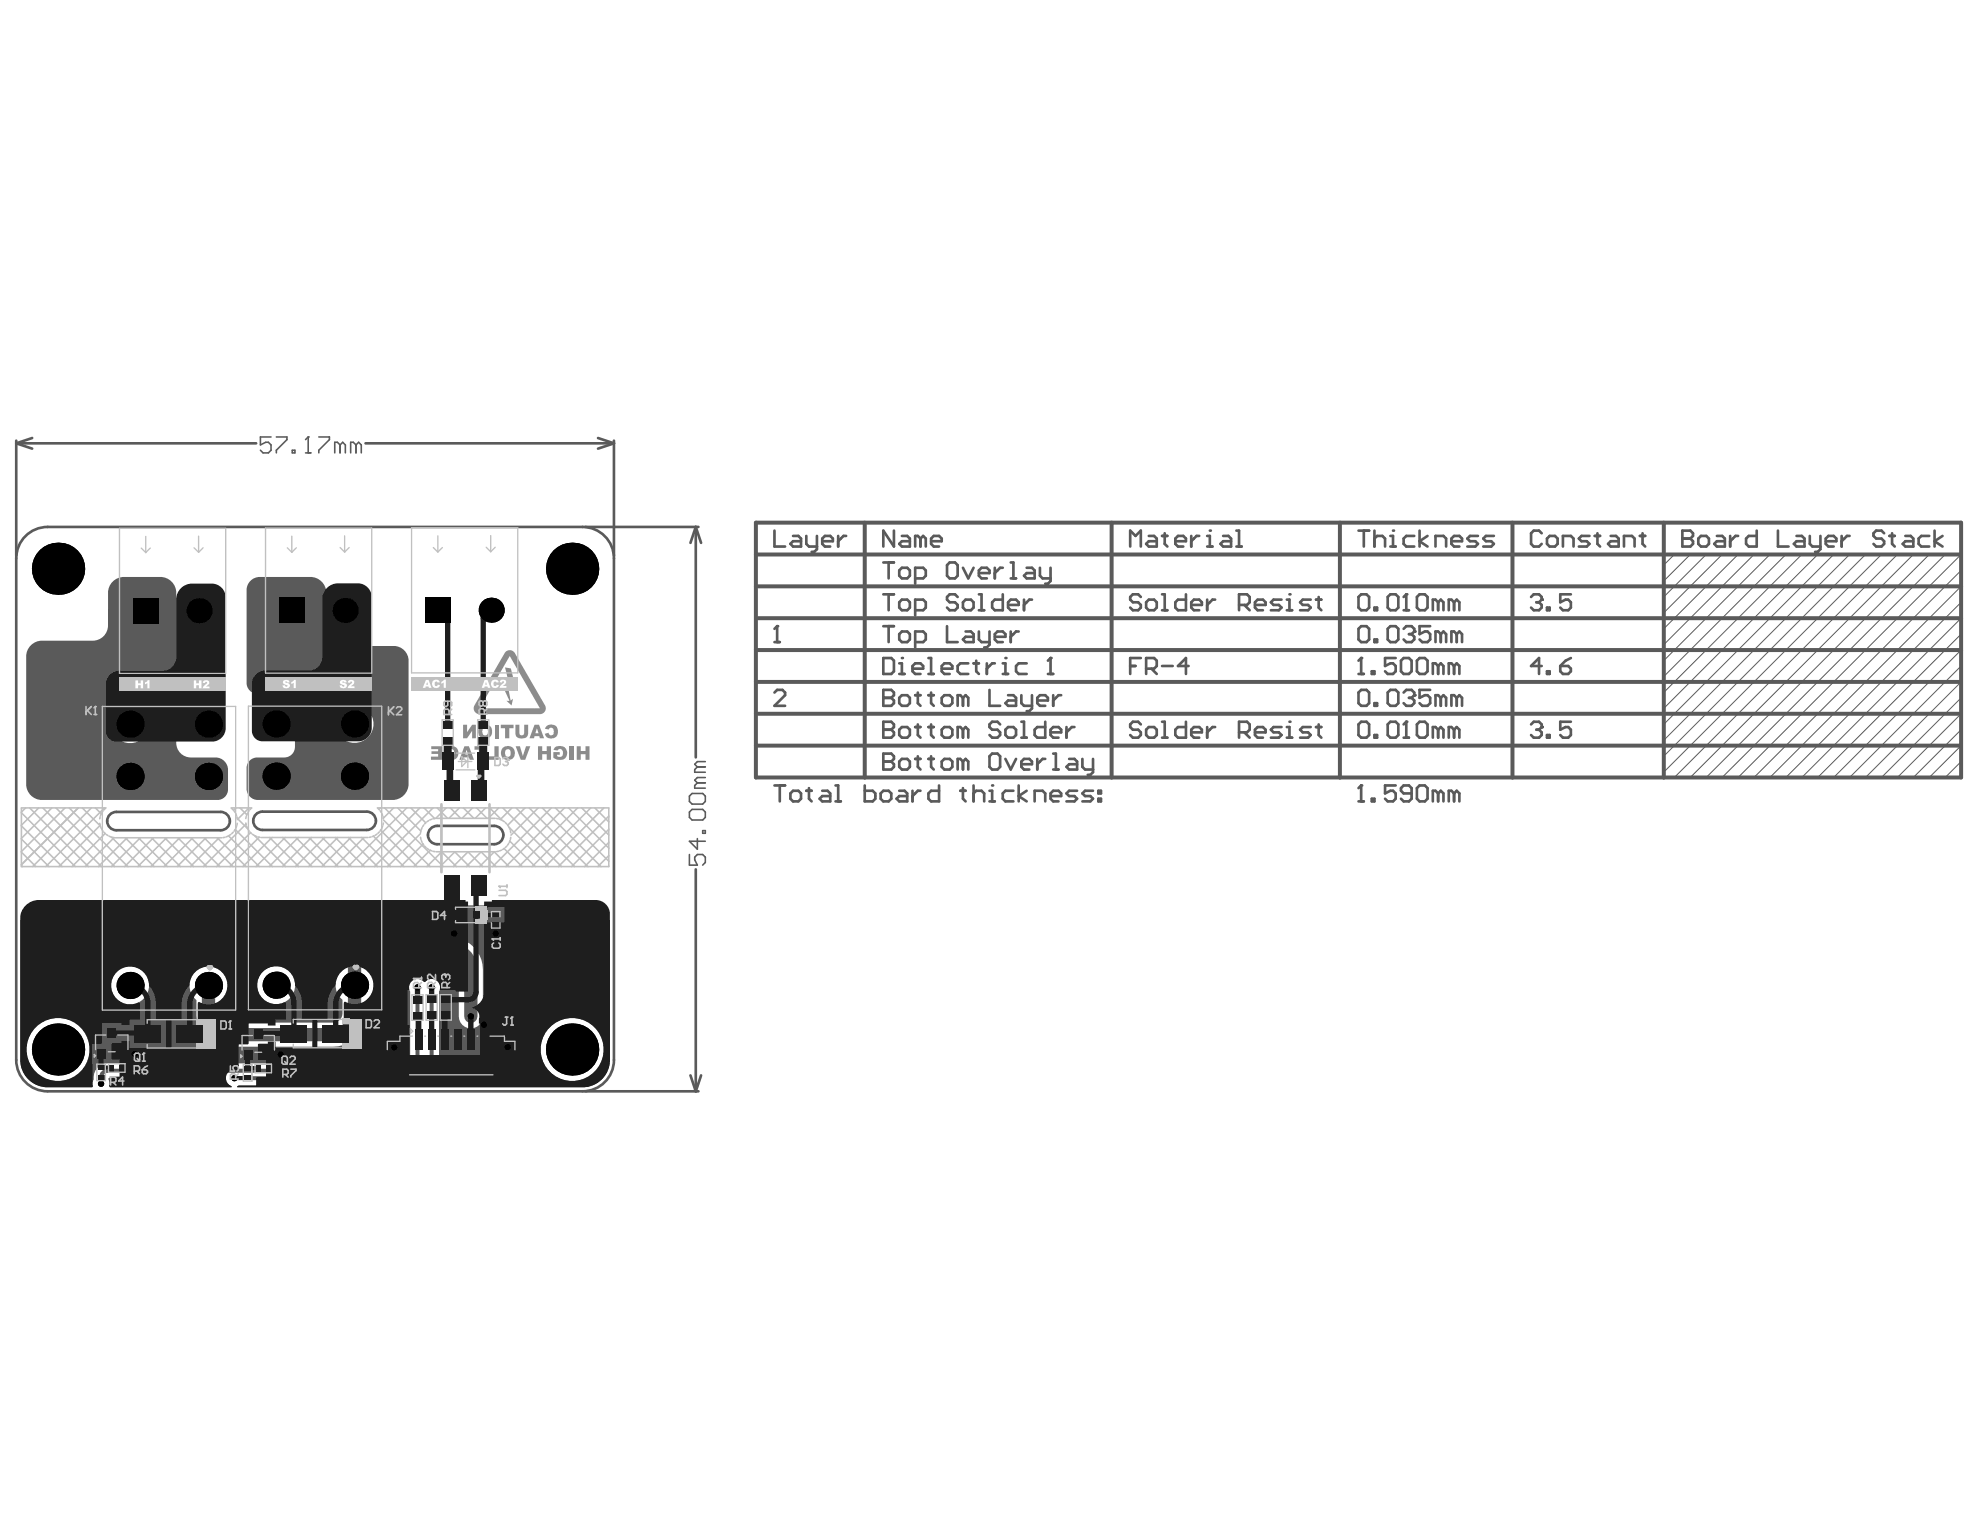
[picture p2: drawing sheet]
<svg xmlns="http://www.w3.org/2000/svg" width="279mm" height="216mm" viewBox="0 0 279 216" stroke-linecap="round" stroke-linejoin="round" font-family="sans-serif">
<g fill="none" stroke="#5a5a5a" stroke-width=".56">
<path d="M106.7 78.2h170M106.7 73.8h170v35.9h-170zM122 73.8v35.9M156.9 73.8v35.9M189.1 73.8v35.9M213.4 73.8v35.9M234.8 73.8v35.9M106.7 96.2h170M106.7 91.7h170M106.7 87.2h170M106.7 82.7h170M106.7 105.2h170"/>
<path d="M106.7 100.7h170"/>
</g>
<g fill="none" stroke="#5a5a5a" stroke-width=".14">
<path d="M236.3 78.2l-1.5 1.5M238.5 78.2l-3.7 3.8M240.8 78.2l-6 6M243 78.2l-8.2 8.3M245.3 78.2l-10.5 10.5M247.5 78.2l-12.7 12.8M249.8 78.2l-15 15M252 78.2l-17.2 17.3M254.3 78.2l-19.5 19.5M256.5 78.2l-21.7 21.8M258.7 78.2l-23.9 24M261 78.2l-26.2 26.3"/>
<path d="M263.2 78.2l-28.4 28.5M265.5 78.2l-30.7 30.8M267.7 78.2l-31.4 31.5M270 78.2l-31.5 31.5M272.2 78.2l-31.4 31.5M274.5 78.2l-31.5 31.5M276.7 78.2l-31.4 31.5M276.7 98.5l-11.2 11.2M276.7 96.2l-13.5 13.5M276.7 94l-15.7 15.7M276.7 91.7l-18 18M276.7 89.5l-20.2 20.2"/>
<path d="M276.7 87.2l-22.4 22.5M276.7 85l-24.7 24.7M276.7 82.7l-26.9 27M276.7 80.5l-29.2 29.2M276.7 107.5l-2.2 2.2M276.7 105.2l-4.5 4.5M276.7 103l-6.7 6.7M276.7 100.7l-9 9"/>
</g>
<path d="M109.3 74.9v2.2h1.5M111.9 75.6h.8l.3 .4v1.1h-1.1l-.4-.4 .4-.3h1.1M113.8 75.6v1.1l.4 .4h1.1M115.3 75.6v1.9l-.4 .4h-.4M116 76.4h1.5v-.4l-.3-.4h-.8l-.4 .4v.7l.4 .4h.8M118.3 75.6v1.5M119.4 75.6h-.4l-.7 .8M109.3 97.7l.4-.3h.7l.4 .3v.4l-1.5 1.5h1.5M109.3 90.6h.7M109.7 88.4v2.2" fill="none" stroke="#5a5a5a" stroke-width=".37"/>
<circle cx="109.7" cy="88.4" r=".19" fill="#5a5a5a"/>
<path d="M126.1 74.9v2.2l-1.5-2.2v2.2M127.3 75.6h.7l.4 .4v1.1h-1.1l-.4-.4 .4-.3h1.1M129.9 76l-.4-.4h-.4v1.5M129.9 76v1.1M129.9 76l.4-.4 .3 .4v1.1M131.4 76.4h1.5v-.4l-.4-.4h-.7l-.4 .4v.7l.4 .4h.7M109.7 88.4l-.4 .3M124.6 106.3v2.3h1.2l.3-.4v-.4l-.3-.3h-1.2" fill="none" stroke="#5a5a5a" stroke-width=".37"/>
<circle cx="124.6" cy="107.5" r=".19" fill="#5a5a5a"/>
<g fill="none" stroke="#5a5a5a" stroke-width=".37">
<path d="M124.6 106.3h1.2l.3 .4v.4l-.3 .4h-1.2M124.6 101.8v2.3h1.2l.3-.4v-.4l-.3-.3h-1.2M127.3 107.1h.7l.4 .4v.7l-.4 .4h-.7l-.4-.4v-.7zM129.1 107.1h.8M129.5 106.7v1.5l.4 .4M131 107.1h.8M131.4 106.7v1.5l.4 .4M132.9 107.5l.4-.4h.7l.4 .4v.7l-.4 .4h-.7l-.4-.4zM135.9 107.5l-.4-.4h-.4v1.5M135.9 107.5v1.1M135.9 107.5l.4-.4 .3 .4v1.1M139.6 106.7l.4-.4h.8l.3 .4v1.5l-.3 .4h-.8l-.4-.4z"/>
<path d="M141.9 107.1l.7 1.5 .8-1.5M144.1 107.8h1.5v-.3l-.4-.4h-.7l-.4 .4v.7l.4 .4h.7M146.4 107.1v1.5M147.5 107.1h-.4l-.7 .7M148.6 106.3h.4v2.3M148.6 108.6h.8M150.9 107.1h.7l.4 .4v1.1h-1.1l-.4-.4 .4-.4h1.1M152.7 107.1v1.1l.4 .4h1.1M154.2 107.1v1.9l-.3 .3h-.4"/>
</g>
<circle cx="124.6" cy="103" r=".19" fill="#5a5a5a"/>
<g fill="none" stroke="#5a5a5a" stroke-width=".37">
<path d="M124.6 97.4v2.2h1.2l.3-.4v-.4l-.3-.3h-1.2M124.6 101.8h1.2l.3 .4v.4l-.3 .4h-1.2M127.3 102.6h.7l.4 .4v.7l-.4 .4h-.7l-.4-.4v-.7zM129.1 102.6h.8M129.5 102.2v1.5l.4 .4M131 102.6h.8M131.4 102.2v1.5l.4 .4M132.9 103l.4-.4h.7l.4 .4v.7l-.4 .4h-.7l-.4-.4zM135.9 103l-.4-.4h-.4v1.5M135.9 103v1.1M135.9 103l.4-.4 .3 .4v1.1M141.1 102.2l-.3-.4h-.8l-.4 .4v.4l.4 .4h.8l.3 .3v.4l-.3 .4h-.8l-.4-.4"/>
<path d="M142.3 102.6h.7l.4 .4v.7l-.4 .4h-.7l-.4-.4v-.7zM144.1 101.8h.4v2.3M144.1 104.1h.8M147.5 101.8v2.3h-1.1l-.4-.4v-.7l.4-.4h1.1M148.2 103.3h1.5v-.3l-.3-.4h-.8l-.4 .4v.7l.4 .4h.8M150.5 102.6v1.5M151.6 102.6h-.4l-.7 .7"/>
</g>
<circle cx="124.6" cy="98.5" r=".19" fill="#5a5a5a"/>
<g fill="none" stroke="#5a5a5a" stroke-width=".37">
<path d="M124.6 97.4h1.2l.3 .3v.4l-.3 .4h-1.2M124.6 92.9h1.2l.3 .3v1.5l-.3 .4h-1.2zM126.9 95.1h.7M126.9 93.6h.4v1.5M127.3 98.1h.7l.4 .4v.7l-.4 .4h-.7l-.4-.4v-.7zM129.1 98.1h.8M129.5 97.7v1.5l.4 .4M131 98.1h.8M131.4 97.7v1.5l.4 .4M132.9 98.5l.4-.4h.7l.4 .4v.7l-.4 .4h-.7l-.4-.4zM135.9 98.5l-.4-.4h-.4v1.5M135.9 98.5v1.1"/>
<path d="M135.9 98.5l.4-.4 .3 .4v1.1M139.6 97.4v2.2h1.5M142.3 98.1h.7l.4 .4v1.1h-1.1l-.4-.4 .4-.4h1.1M144.1 98.1v1.1l.4 .4h1.1M145.6 98.1v1.9l-.4 .3h-.3M146.4 98.8h1.5v-.3l-.4-.4h-.8l-.3 .4v.7l.3 .4h.8M148.6 98.1v1.5M149.7 98.1h-.3l-.8 .7"/>
</g>
<circle cx="127.3" cy="92.9" r=".19" fill="#5a5a5a"/>
<path d="M128.8 94.4h1.5v-.4l-.4-.4h-.8l-.3 .4v.7l.3 .4h.8M131 95.1h.8M131 92.9h.4v2.2M132.9 94.4h1.5v-.4l-.4-.4h-.7l-.4 .4v.7l.4 .4h.7M136.6 93.6h-1.1l-.4 .4v.7l.4 .4h1.1M137.4 93.6h.7M137.8 93.2v1.5l.3 .4M139.3 93.6v1.5M140.4 93.6h-.4l-.7 .8M141.5 95.1h.8M141.5 93.6h.4v1.5" fill="none" stroke="#5a5a5a" stroke-width=".37"/>
<circle cx="141.9" cy="92.9" r=".19" fill="#5a5a5a"/>
<path d="M144.9 93.6h-1.2l-.3 .4v.7l.3 .4h1.2M147.9 95.1h.7M148.2 92.9v2.2" fill="none" stroke="#5a5a5a" stroke-width=".37"/>
<circle cx="148.2" cy="92.9" r=".19" fill="#5a5a5a"/>
<g fill="none" stroke="#5a5a5a" stroke-width=".37">
<path d="M124.6 79.4h1.5M125.4 79.4v2.2M133.6 79.7l.4-.3h.8l.3 .3v1.5l-.3 .4h-.8l-.4-.4zM142.6 79.4h.4v2.2M159.5 77.1v-2.2l.7 .7 .8-.7v2.2M162.1 75.6h.8l.3 .4v1.1h-1.1l-.4-.4 .4-.3h1.1M164 75.6h.7M164.4 75.3v1.4l.3 .4M165.9 76.4h1.5v-.4l-.4-.4h-.8l-.3 .4v.7l.3 .4h.8M168.1 75.6v1.5M169.2 75.6h-.4l-.7 .8M170.3 75.6h.4v1.5"/>
<path d="M170.3 77.1h.8M124.6 88.4h1.5M124.6 83.9h1.5M125.4 83.9v2.2M125.4 88.4v2.2M127.3 89.1h.7l.4 .4v.7l-.4 .4h-.7l-.4-.4v-.7zM127.3 80.1h.7l.4 .4v.7l-.4 .4h-.7l-.4-.4v-.7zM127.3 84.6h.7l.4 .4v.7l-.4 .4h-.7l-.4-.4v-.7zM129.1 90.6h1.2l.3-.4v-.7l-.3-.4h-1.2v2.3M129.1 86.1h1.2l.3-.4v-.7l-.3-.4h-1.2v2.3M129.1 81.6h1.2l.3-.4v-.7l-.3-.4h-1.2v2.3M133.6 88.4v2.2h1.5"/>
<path d="M135.1 84.2l-.3-.3h-.8l-.4 .3v.4l.4 .4h.8l.3 .4v.3l-.3 .4h-.8l-.4-.4M135.9 80.1l.7 1.5 .8-1.5M136.3 89.1h.7l.4 .4v1.1h-1.1l-.4-.4 .4-.3h1.1M136.3 84.6h.7l.4 .4v.7l-.4 .4h-.7l-.4-.4v-.7zM138.1 89.1v1.1l.4 .4h1.1M138.1 80.9h1.5v-.4l-.3-.4h-.8l-.4 .4v.7l.4 .4h.8M138.1 83.9h.4v2.2M138.1 86.1h.8M139.6 89.1v1.9l-.3 .4h-.4M140.4 89.9h1.5v-.4l-.4-.4h-.7l-.4 .4v.7l.4 .4h.7M140.4 80.1v1.5M141.5 83.9v2.2h-1.1l-.4-.4v-.7l.4-.4h1.1"/>
<path d="M141.5 80.1h-.4l-.7 .8M142.3 85.4h1.4v-.4l-.3-.4h-.8l-.3 .4v.7l.3 .4h.8M142.6 89.1v1.5M142.6 81.6h.8M143.7 89.1h-.3l-.8 .8M144.5 84.6v1.5M144.9 80.1h.7l.4 .4v1.1h-1.1l-.4-.4 .4-.3h1.1M145.6 84.6h-.4l-.7 .8M146.7 80.1v1.1l.4 .4h1.1M148.2 92.9l-.3 .3M148.2 80.1v1.9l-.3 .4h-.4"/>
</g>
<circle cx="170.7" cy="74.9" r=".19" fill="#5a5a5a"/>
<g fill="none" stroke="#5a5a5a" stroke-width=".37">
<path d="M172.6 75.6h.7l.4 .4v1.1h-1.1l-.4-.4 .4-.3h1.1M174.5 77.1h.7M174.5 74.9h.3v2.2M161 102.2l-.4-.4h-.7l-.4 .4v.4l.4 .4h.7l.4 .3v.4l-.4 .4h-.7l-.4-.4M161.7 103l.4-.4h.8l.3 .4v.7l-.3 .4h-.8l-.4-.4zM164 101.8h.4v2.3M164 104.1h.7M167.4 101.8v2.3h-1.2l-.3-.4v-.7l.3-.4h1.2M168.1 103.3h1.5v-.3l-.4-.4h-.7l-.4 .4v.7l.4 .4h.7M170.3 102.6v1.5M171.5 102.6h-.4l-.8 .7M174.8 103.3h1.2l.3-.3v-.8l-.3-.4h-1.2v2.3"/>
<path d="M175.6 103.3l.7 .8M177.1 103.3h1.5v-.3l-.4-.4h-.7l-.4 .4v.7l.4 .4h.7M180.8 102.6h-1.1l-.4 .4 .4 .3h.8l.3 .4-.3 .4h-1.2M181.6 104.1h.7M181.6 102.6h.4v1.5"/>
</g>
<circle cx="182" cy="101.8" r=".19" fill="#5a5a5a"/>
<g fill="none" stroke="#5a5a5a" stroke-width=".37">
<path d="M159.5 94h.7M161 92.9h-1.5v2.2M161 84.2l-.4-.3h-.7l-.4 .3v.4l.4 .4h.7l.4 .4v.3l-.4 .4h-.7l-.4-.4M161.7 94.4h1.2l.3-.4v-.8l-.3-.3h-1.2v2.2M161.7 85l.4-.4h.8l.3 .4v.7l-.3 .4h-.8l-.4-.4zM162.5 94.4l.7 .7M164 94h1.5M164 83.9h.4v2.2M164 86.1h.7M167.4 83.9v2.2h-1.2l-.3-.4v-.7l.3-.4h1.2M167.7 94h-1.5l1.2-1.1v2.2M168.1 85.4h1.5v-.4l-.4-.4h-.7l-.4 .4v.7l.4 .4h.7"/>
<path d="M170.3 84.6v1.5M171.5 84.6h-.4l-.8 .8M174.8 85.4h1.2l.3-.4v-.8l-.3-.3h-1.2v2.2M175.6 85.4l.7 .7M177.1 85.4h1.5v-.4l-.4-.4h-.7l-.4 .4v.7l.4 .4h.7M180.8 84.6h-1.1l-.4 .4 .4 .4h.8l.3 .3-.3 .4h-1.2M181.6 86.1h.7M181.6 84.6h.4v1.5M185 102.6h-1.2l-.3 .4 .3 .3h.8l.4 .4-.4 .4h-1.1M185.7 102.6h.8M186.1 102.2v1.5l.4 .4"/>
</g>
<circle cx="182" cy="83.9" r=".19" fill="#5a5a5a"/>
<path d="M191.7 74.9h1.5M192.4 74.9v2.2M193.9 74.9v2.2M193.9 76l.4-.4h.8l.3 .4v1.1M196.2 75.6h.4v1.5M196.2 77.1h.7M185 84.6h-1.2l-.3 .4 .3 .4h.8l.4 .3-.4 .4h-1.1M185.7 84.6h.8M186.1 84.2v1.5l.4 .4" fill="none" stroke="#5a5a5a" stroke-width=".37"/>
<circle cx="196.6" cy="74.9" r=".19" fill="#5a5a5a"/>
<path d="M199.6 75.6h-1.2l-.3 .4v.7l.3 .4h1.2M200.3 74.9v2.2M201.4 75.6l-1.1 .8 1.1 .7M202.6 77.1v-1.5h1.1l.4 .4v1.1M204.8 76.4h1.5v-.4l-.4-.4h-.7l-.4 .4v.7l.4 .4h.7M208.6 75.6h-1.2l-.3 .4 .3 .4h.8l.4 .3-.4 .4h-1.1M210.8 75.6h-1.1l-.4 .4 .4 .4h.7l.4 .3-.4 .4h-1.1M191.7 102.2l.4-.4h.7l.4 .4v1.5l-.4 .4h-.7l-.4-.4zM193.9 103.7h.4v.4h-.4zM195.8 102.2l.4-.4h.7l.4 .4v1.5l-.4 .4h-.7l-.4-.4zM198.1 104.1h.7M198.4 101.8v2.3" fill="none" stroke="#5a5a5a" stroke-width=".37"/>
<circle cx="198.4" cy="101.8" r=".19" fill="#5a5a5a"/>
<path d="M191.7 97.7l.4-.3h.7l.4 .3v1.5l-.4 .4h-.7l-.4-.4zM193.9 99.2h.4v.4h-.4zM195.8 97.7l.4-.3h.7l.4 .3v1.5l-.4 .4h-.7l-.4-.4zM198.1 97.7l.3-.3h.8l.4 .3v.4M198.4 101.8l-.3 .4M199.9 102.2l.4-.4h.8l.3 .4v1.5l-.3 .4h-.8l-.4-.4zM202.9 103l-.3-.4h-.4v1.5M202.9 103v1.1M202.9 103l.4-.4 .4 .4v1.1M205.2 103l-.4-.4h-.4v1.5M205.2 103v1.1M205.2 103l.4-.4 .3 .4v1.1" fill="none" stroke="#5a5a5a" stroke-width=".37"/>
<circle cx="199.6" cy="98.1" r=".19" fill="#5a5a5a"/>
<path d="M191.7 95.1h.7M192.1 92.9v2.2M198.8 98.5h.4M199.2 98.5l.4 .3v.4l-.4 .4h-.8l-.3-.4M199.6 98.1l-.4 .4M201.8 97.4h-1.5v1.1l.8-.4h.3l.4 .4v.7l-.4 .4h-.7l-.4-.4M203.3 98.5l-.4-.4h-.3v1.5M203.3 98.5v1.1M203.3 98.5l.4-.4 .4 .4v1.1M205.6 98.5l-.4-.4h-.4v1.5M205.6 98.5v1.1M205.6 98.5l.3-.4 .4 .4v1.1" fill="none" stroke="#5a5a5a" stroke-width=".37"/>
<circle cx="192.1" cy="92.9" r=".19" fill="#5a5a5a"/>
<g fill="none" stroke="#5a5a5a" stroke-width=".37">
<path d="M191.7 88.7l.4-.3h.7l.4 .3v1.5l-.4 .4h-.7l-.4-.4zM192.1 92.9l-.4 .3M193.6 94.7h.3v.4h-.3zM193.9 90.2h.4v.4h-.4zM195.8 88.7l.4-.3h.7l.4 .3v1.5l-.4 .4h-.7l-.4-.4zM196.9 92.9h-1.5v1.1l.8-.4h.4l.3 .4v.7l-.3 .4h-.8l-.4-.4M197.7 93.2l.4-.3h.7l.4 .3v1.5l-.4 .4h-.7l-.4-.4zM198.1 88.7l.3-.3h.8l.4 .3v.4M199.9 93.2l.4-.3h.8l.3 .3v1.5l-.3 .4h-.8l-.4-.4zM202.9 94l-.3-.4h-.4v1.5M202.9 94v1.1M202.9 94l.4-.4 .4 .4v1.1"/>
<path d="M205.2 94l-.4-.4h-.4v1.5M205.2 94v1.1M205.2 94l.4-.4 .3 .4v1.1"/>
</g>
<circle cx="199.6" cy="89.1" r=".19" fill="#5a5a5a"/>
<g fill="none" stroke="#5a5a5a" stroke-width=".37">
<path d="M191.7 84.2l.4-.3h.7l.4 .3v1.5l-.4 .4h-.7l-.4-.4zM193.9 85.7h.4v.4h-.4zM195.8 84.2l.4-.3h.7l.4 .3v1.5l-.4 .4h-.7l-.4-.4zM198.1 86.1h.7M198.4 83.9v2.2M198.8 89.5h.4M199.2 89.5l.4 .4v.3l-.4 .4h-.8l-.3-.4M199.6 89.1l-.4 .4M201.8 88.4h-1.5v1.1l.8-.4h.3l.4 .4v.7l-.4 .4h-.7l-.4-.4M203.3 89.5l-.4-.4h-.3v1.5M203.3 89.5v1.1M203.3 89.5l.4-.4 .4 .4v1.1"/>
<path d="M205.6 89.5l-.4-.4h-.4v1.5M205.6 89.5v1.1M205.6 89.5l.3-.4 .4 .4v1.1"/>
</g>
<circle cx="198.4" cy="83.9" r=".19" fill="#5a5a5a"/>
<g fill="none" stroke="#5a5a5a" stroke-width=".37">
<path d="M217.5 75.3l-.3-.4h-.8l-.4 .4v1.4l.4 .4h.8l.3-.4M218.3 76l.4-.4h.7l.4 .4v.7l-.4 .4h-.7l-.4-.4zM220.5 77.1v-1.5h1.2l.3 .4v1.1M224.3 75.6h-1.1l-.4 .4 .4 .4h.7l.4 .3-.4 .4h-1.1M225 75.6h.8M225.4 75.3v1.4l.4 .4M227.3 75.6h.7l.4 .4v1.1h-1.1l-.4-.4 .4-.3h1.1M229.2 77.1v-1.5h1.1l.4 .4v1.1M231.4 75.6h.8M231.8 75.3v1.4l.4 .4M198.4 83.9l-.3 .3M199.9 84.2l.4-.3h.8l.3 .3v1.5l-.3 .4h-.8l-.4-.4z"/>
<path d="M202.9 85l-.3-.4h-.4v1.5M202.9 85v1.1M202.9 85l.4-.4 .4 .4v1.1M205.2 85l-.4-.4h-.4v1.5M205.2 85v1.1M205.2 85l.4-.4 .3 .4v1.1M216 102.2l.4-.4h.8l.3 .4v.4"/>
</g>
<circle cx="217.5" cy="102.6" r=".19" fill="#5a5a5a"/>
<path d="M216 84.2l.4-.3h.8l.3 .3v.4M217.5 94h-1.5l1.2-1.1v2.2M218.3 94.7h.4v.4h-.4zM220.2 94h1.1l.4 .4v.3l-.4 .4h-.8l-.3-.4zM221.7 92.9l-.8 .3-.7 .8M216.8 103h.4M217.2 103l.3 .3v.4l-.3 .4h-.8l-.4-.4M217.5 102.6l-.3 .4M218.3 103.7h.4v.4h-.4zM221.7 101.8h-1.5v1.2l.7-.4h.4l.4 .4v.7l-.4 .4h-.8l-.3-.4" fill="none" stroke="#5a5a5a" stroke-width=".37"/>
<circle cx="217.5" cy="84.6" r=".19" fill="#5a5a5a"/>
<path d="M237.4 74.9v2.2h1.1l.4-.4v-.3l-.4-.4h-1.1M216.8 85h.4M217.2 85l.3 .4v.3l-.3 .4h-.8l-.4-.4M217.5 84.6l-.3 .4M218.3 85.7h.4v.4h-.4zM221.7 83.9h-1.5v1.1l.7-.4h.4l.4 .4v.7l-.4 .4h-.8l-.3-.4" fill="none" stroke="#5a5a5a" stroke-width=".37"/>
<circle cx="237.4" cy="76" r=".19" fill="#5a5a5a"/>
<g fill="none" stroke="#5a5a5a" stroke-width=".37">
<path d="M237.4 74.9h1.1l.4 .4v.3l-.4 .4h-1.1M239.7 76l.3-.4h.8l.3 .4v.7l-.3 .4h-.8l-.3-.4zM242.3 75.6h.7l.4 .4v1.1h-1.1l-.4-.4 .4-.3h1.1M244.1 75.6v1.5M245.3 75.6h-.4l-.8 .8M247.9 74.9v2.2h-1.1l-.4-.4v-.7l.4-.4h1.1M250.9 74.9v2.2h1.5M253.5 75.6h.8l.3 .4v1.1h-1.1l-.4-.4 .4-.3h1.1M255.4 75.6v1.1l.4 .4h1.1M256.9 75.6v1.9l-.4 .4h-.4M257.6 76.4h1.5v-.4l-.3-.4h-.8l-.4 .4v.7l.4 .4h.8M259.9 75.6v1.5"/>
<path d="M261 75.6h-.4l-.7 .8M265.9 75.3l-.4-.4h-.8l-.3 .4v.3l.3 .4h.8l.4 .4v.3l-.4 .4h-.8l-.3-.4M266.6 75.6h.8M267 75.3v1.4l.4 .4M268.9 75.6h.7l.4 .4v1.1h-1.1l-.4-.4 .4-.3h1.1M272.2 75.6h-1.1l-.4 .4v.7l.4 .4h1.1M273 74.9v2.2M274.1 75.6l-1.1 .8 1.1 .7M109.3 110.8h1.5M110 110.8v2.3M111.5 112l.4-.4h.8l.3 .4v.7l-.3 .4h-.8l-.4-.4zM113.8 111.6h.7"/>
<path d="M114.2 111.2v1.5l.3 .4M116 111.6h.8l.4 .4v1.1h-1.2l-.3-.4 .3-.4h1.2M117.9 110.8h.4v2.3M117.9 113.1h.8M122 110.8v2.3h1.1l.4-.4v-.7l-.4-.4h-1.1M124.3 112l.3-.4h.8l.4 .4v.7l-.4 .4h-.8l-.3-.4zM126.9 111.6h.7l.4 .4v1.1h-1.1l-.4-.4 .4-.4h1.1M128.8 111.6v1.5M129.9 111.6h-.4l-.7 .7M132.5 110.8v2.3h-1.1l-.4-.4v-.7l.4-.4h1.1M135.5 111.6h.8M135.9 111.2v1.5l.4 .4"/>
<path d="M137.4 112l.4-.4h.7l.4 .4v1.1M137.4 110.8v2.3M139.6 113.1h.8M139.6 111.6h.4v1.5"/>
</g>
<circle cx="140" cy="110.8" r=".19" fill="#5a5a5a"/>
<path d="M143 111.6h-1.1l-.4 .4v.7l.4 .4h1.1M143.7 110.8v2.3M144.9 111.6l-1.2 .7 1.2 .8M146 113.1v-1.5h1.1l.4 .4v1.1M148.2 112.3h1.5v-.3l-.3-.4h-.8l-.4 .4v.7l.4 .4h.8M152 111.6h-1.1l-.4 .4 .4 .3h.7l.4 .4-.4 .4h-1.1M154.2 111.6h-1.1l-.4 .4 .4 .3h.8l.3 .4-.3 .4h-1.2M155 111.6h.4v.4h-.4zM155 112.7h.4v.4h-.4zM191.7 113.1h.7M192.1 110.8v2.3" fill="none" stroke="#5a5a5a" stroke-width=".37"/>
<circle cx="192.1" cy="110.8" r=".19" fill="#5a5a5a"/>
<g fill="none" stroke="#5a5a5a" stroke-width=".37">
<path d="M2.3 62.2v16.2M2.3 62.6l2.2 .7M2.3 62.6h33.8M3.3 75.9a4.4 4.4 0 0 1 3.4-1.5h75.5a4.4 4.4 0 0 1 4.4 4.4v70.8a4.4 4.4 0 0 1-4.4 4.4h-75.5a4.4 4.4 0 0 1-4.4-4.4v-70.8a4.4 4.4 0 0 1 1-2.9zM4.5 61.8l-2.2 .8M51.6 62.6h35M82.6 74.4h16M84.4 61.8l2.2 .8M86.6 62.2v16.2M86.6 62.6l-2.2 .7M98.2 74.4l.7 2.2M98.2 74.4l-.8 2.2"/>
<path d="M98.2 74.4v32.5M15.4 115.1l.6-.5h.4h14.7a1.29 1.29 0 0 1 1.3 1.3 1.29 1.29 0 0 1-1.3 1.3h-14.7a1.29 1.29 0 0 1-1.1-.8 1.29 1.29 0 0 1 .1-1.3zM36 115.1l.6-.5 .4-.1h14.8a1.29 1.29 0 0 1 1.2 1.3 1.29 1.29 0 0 1-1.2 1.3h-14.8a1.29 1.29 0 0 1-1.1-.7 1.29 1.29 0 0 1 .1-1.3zM60.6 117.1l.7-.5 .4-.1h8a1.29 1.29 0 0 1 1.3 1.3 1.29 1.29 0 0 1-1.3 1.3h-8a1.29 1.29 0 0 1-1.2-.7 1.29 1.29 0 0 1 .1-1.3zM192.1 110.8l-.4 .4M193.6 112.7h.3v.4h-.3zM196.9 110.8h-1.5v1.2l.8-.4h.4l.3 .4v.7l-.3 .4h-.8l-.4-.4M199.2 112h-1.1l-.4-.4v-.4l.4-.4h.7l.4 .4v1.5l-.4 .4h-.7l-.4-.4M199.9 111.2l.4-.4h.8l.3 .4v1.5l-.3 .4h-.8l-.4-.4zM202.9 112l-.3-.4h-.4v1.5M202.9 112v1.1M202.9 112l.4-.4 .4 .4v1.1"/>
<path d="M205.2 112l-.4-.4h-.4v1.5M205.2 112v1.1M205.2 112l.4-.4 .3 .4v1.1M98.2 122.7v31.3M82.6 154h16M97.4 151.7l.8 2.3M98.9 151.7l-.7 2.3"/>
</g>
<g fill="none" stroke="#5a5a5a" stroke-width=".22">
<path d="M38.2 61.7h-1.5v1.1l.8-.4h.4l.3 .4v.7l-.3 .4h-.8l-.4-.4M39 61.7h1.5v.3l-1.5 1.5v.4M41.2 63.5h.4v.4h-.4zM43.1 63.9h.8M43.5 61.7h.1M43.5 61.7v2.2M43.5 61.7l-.4 .3M45 61.7h1.5v.3l-1.5 1.5v.4M48 62.8l-.4-.4h-.4v1.5M48 62.8v1.1M48 62.8l.4-.4 .3 .4v1.1M50.2 62.8l-.3-.4h-.4v1.5"/>
<path d="M50.2 62.8v1.1M50.2 62.8l.4-.4 .4 .4v1.1M97.3 112.3l.4-.3h1.5l.3 .3v.8l-.3 .4h-1.5l-.4-.4zM97.3 114.6l.4-.4h1.5l.3 .4v.7l-.3 .4h-1.5l-.4-.4zM98.4 108.2l-.4 .4v.4h1.5M98.4 110.5l-.4 .3v.4h1.5M98.4 118.3v1.5l-1.1-1.1h2.2M98.4 110.5h1.1M98.4 108.2h1.1M99.2 117.2h.3v.4h-.3zM99.5 109.7h-1.1l-.4 .4 .4 .4M99.5 107.5h-1.1l-.4 .3 .4 .4"/>
<path d="M97.3 120.6v1.5h1.1l-.4-.8v-.3l.4-.4h.8l.3 .4v.7l-.3 .4"/>
</g>
<g fill="#8c8c8c">
<path d="M71.3 94.2l.8 .1 .7 3-1.1-.2 .4 1.7 .3-.2-.2 .9-.7-.6h.4l-1.1-2.5 1.1 .2z"/>
<path d="M81.4 105.3h.5v.7h.7v-.7h.6v1.9h-.6v-.8h-.7v.8h-.5z"/>
<path d="M80.4 105.3h.6v1.9h-.6z"/>
<path d="M78.3 105.5a1.1 1.1 0 0 1 1-.2 1.01 1.01 0 0 1 .7 1.3 1.01 1.01 0 0 1-1.4 .6l-.5-.2v-.9h.9v.4h-.4v.2a.53 .53 0 0 0 .7 0 .53 .53 0 0 0 .1-.8 .36 .36 0 0 0-.4-.2 .36 .36 0 0 0-.3 .2l-.6-.1z"/>
<path d="M75.9 105.3h.6v.7h.7v-.7h.6v1.9h-.6v-.8h-.7v.8h-.6z"/>
<path d="M72.8 105.3h.6l.4 1.4 .4-1.4h.6l-.7 1.9h-.6z"/>
<path d="M69.8 105.3h.6v1.9h-1.5v-.5h.9z"/>
<path d="M67 105.3h1.7v.5h-.6v1.4h-.5v-1.4h-.6z"/>
<path d="M63 105.5a1.05 1.05 0 0 1 1.5 .1 1.05 1.05 0 0 1-.2 1.5l-.6 .2-.4-.1-.5-.2v-.9h.9v.4h-.4v.2a.55 .55 0 0 0 .7 0 .55 .55 0 0 0 .1-.7 .4 .4 0 0 0-.4-.3 .4 .4 0 0 0-.4 .2l-.5-.1z"/>
<path d="M60.9 105.3h1.5v1.9h-1.6v-.4h1v-.4h-.9v-.4h.9v-.3h-.9z"/>
<path d="M77.2 102.4a.94 .94 0 0 1 1-.1 .94 .94 0 0 1 .5 .9v.3a.93 .93 0 0 1-.9 .7 .93 .93 0 0 1-.9-.7l.5-.1a.37 .37 0 0 0 .4 .4 .37 .37 0 0 0 .3-.5 .39 .39 0 0 0-.2-.6 .39 .39 0 0 0-.5 .2l-.5-.1z"/>
<path d="M72.7 102.3h.6v1.1a.34 .34 0 0 0 .3 .4 .34 .34 0 0 0 .4-.4v-1.1h.5v1.4l-.3 .4-.4 .1a.78 .78 0 0 1-1.1-.8z"/>
<path d="M70.7 102.3h1.8v.5h-.6v1.4h-.6v-1.4h-.6z"/>
<path d="M69.8 102.3h.6v1.9h-.6z"/>
<path d="M65.3 102.3h.6v1l.7-1h.5v1.9h-.5v-1.1l-.7 1.1h-.6z"/>
<path d="M71.3 92l-4.4 7.6-.1 .4 .2 .4 .2 .3 .4 .1h8.6l.4-.1 .4-.5-.1-.6-4.3-7.5-.3-.2-.3-.2-.4 .1zM71.9 92.6l4.3 7.3h-8.5z"/>
<path d="M71.4 105.8a.43 .43 0 0 1 .5 0 .43 .43 0 0 1 .2 .6 .41 .41 0 0 1-.5 .4 .41 .41 0 0 1-.3-.6zM70.7 106.3a1 1 0 0 0 2 0 1 1 0 0 0-2 0z"/>
<path d="M65.8 105.8l.3 .7h-.5zM65.5 105.3l-.7 1.9h.6l.1-.3h.7l.1 .3h.6l-.7-1.9z"/>
<path d="M75.8 102.8l.2 .7h-.5zM75.4 102.3l-.7 1.9h.7v-.3h.7l.1 .3h.6l-.7-1.9z"/>
<path d="M68.2 102.8a.52 .52 0 0 1 .6 .2 .52 .52 0 0 1-.1 .7 .42 .42 0 0 1-.5 0 .42 .42 0 0 1-.1-.6zM67.4 103.2a1.05 1.05 0 0 0 2.1 0 1.05 1.05 0 0 0-2.1 0z"/>
</g>
<g fill="#5a5a5a">
<path d="M15.3 152.1h16.6a1.16 1.16 0 0 0 .8 1.2v.1h-17.2l-.1-.1a1.09 1.09 0 0 0-.1-1z"/>
<path d="M35.2 82.1a1.83 1.83 0 0 1 1.5-.7h7.1a2.22 2.22 0 0 1 2.2 2.3v5.3a2.18 2.18 0 0 0 2.2 2.2h7.6a2.09 2.09 0 0 1 1.9 2.1v17.3a2.27 2.27 0 0 1-2.3 2.3h-19a1.59 1.59 0 0 1-1.6-1.6v-2.9a1.49 1.49 0 0 1 1.5-1.5h3.8a1.5 1.5 0 0 0 1.5-1.5v-5.9a1.57 1.57 0 0 0-1.5-1.6h-3.8a1.52 1.52 0 0 1-1.5-1.5v-13.1a1.79 1.79 0 0 1 .4-1.2zM47.3 102.2a2.7 2.7 0 0 0 5.4 0 2.7 2.7 0 0 0-5.4 0z"/>
<path d="M4.2 91.2a2.21 2.21 0 0 1 1.7-.8h7.2a2.14 2.14 0 0 0 2.1-2.1v-4.6a2.22 2.22 0 0 1 2.3-2.3h5.1a2.22 2.22 0 0 1 2.3 2.3v21.1a2.06 2.06 0 0 0 2 2.1h3.5a1.74 1.74 0 0 1 1.8 1.8v2.7a1.48 1.48 0 0 1-1.5 1.5h-24.8a2.22 2.22 0 0 1-2.2-2.3v-17.9a2.15 2.15 0 0 1 .5-1.5zM15.7 102.2a2.68 2.68 0 0 0 5.3 0 2.68 2.68 0 0 0-5.3 0z"/>
<path d="M3.4 128.7a2.67 2.67 0 0 1 1.8-.9h78.6a2.54 2.54 0 0 1 2.3 2.5v19.5a3.9 3.9 0 0 1-3.6 3.6h-49v-.1l.2-.1h26a2.22 2.22 0 0 0 2.2-2.2v-11.1a1.22 1.22 0 0 0-.4-1.6 1.22 1.22 0 0 0-1.6 .3 1.22 1.22 0 0 0-1.6-.3 1.22 1.22 0 0 0-.4 1.6v9.3a.79 .79 0 0 1-.8 .9h-41.9a1.95 1.95 0 0 0-2 1.9v.3a1.09 1.09 0 0 0-.1 1l-.1 .1h-6.5a3.8 3.8 0 0 1-3.6-3.8v-19.6l.2-.8zM36.3 139a2.68 2.68 0 0 0 5.3 0 2.68 2.68 0 0 0-5.3 0zM15.7 139.1a2.68 2.68 0 0 0 5.3 0 2.68 2.68 0 0 0-5.3 0zM27.3 137.4a2.68 2.68 0 0 0 .4 3.7 11.2 11.2 0 0 0 .2 3.5 4.4 4.4 0 0 0 4.2 3.1h14.9a4.7 4.7 0 0 0 4.7-4.7v-1.9a2.68 2.68 0 0 0 0-4.1 1.14 1.14 0 0 1 .5-1.3h11.4a1.13 1.13 0 0 1 1.1 1.1v6.6a1.7 1.7 0 0 0 1.7 1.7 1.7 1.7 0 0 0 1.7-1.7v-6.6a4.5 4.5 0 0 0-4.5-4.5h-11.2a4.2 4.2 0 0 0-4.1 4.7 2.68 2.68 0 0 0 0 4.1v1.9a1.3 1.3 0 0 1-1.3 1.3h-14.9a1.01 1.01 0 0 1-1-1v-2.2a2.68 2.68 0 0 0 .2-3.9 2.68 2.68 0 0 0-4 .2zM3.7 148.1a4.5 4.5 0 0 0 8.9 0 4.5 4.5 0 0 0-8.9 0zM76.3 148.1a4.5 4.5 0 0 0 8.9 0 4.5 4.5 0 0 0-8.9 0z"/>
</g>
<path d="M29.4 139.1v4.2a2.72 2.72 0 0 0 2.7 2.7h14.9a3 3 0 0 0 3-3v-6.6a2.39 2.39 0 0 1 2.4-2.4h11.2a2.84 2.84 0 0 1 2.8 2.8v6.6" fill="none" stroke="#5a5a5a" stroke-width="1.9"/>
<path d="M58.9 139.3v9.9a1.85 1.85 0 0 1-1.8 1.9h-41.9a.94 .94 0 0 0-.9 .9v.9M60.9 139.3v11.7a1.18 1.18 0 0 1-1.2 1.1h-26.6" fill="none" stroke="#5a5a5a" stroke-width=".56"/>
<g fill="#000">
<circle cx="8.2" cy="80.3" r="3.7"/>
<circle cx="28.1" cy="86.2" r="1.77"/>
<circle cx="48.7" cy="86.1" r="1.77"/>
<circle cx="69.3" cy="86.1" r="1.77"/>
<circle cx="80.7" cy="80.3" r="3.7"/>
<circle cx="18.4" cy="102.2" r="1.92"/>
<circle cx="18.4" cy="109.6" r="1.92"/>
<circle cx="29.4" cy="109.6" r="1.92"/>
<circle cx="29.4" cy="102.2" r="1.92"/>
<circle cx="39" cy="109.5" r="1.92"/>
<circle cx="39" cy="102.2" r="1.92"/>
<circle cx="50" cy="109.5" r="1.92"/>
<circle cx="50" cy="102.2" r="1.92"/>
<circle cx="18.4" cy="139.1" r="1.92"/>
<circle cx="29.4" cy="139.1" r="1.92"/>
<circle cx="39" cy="139" r="1.92"/>
<circle cx="50" cy="139" r="1.92"/>
<circle cx="58.9" cy="139.3" r=".44"/>
<circle cx="60.9" cy="139.3" r=".44"/>
<circle cx="64.1" cy="131.7" r=".44"/>
<circle cx="70" cy="131.7" r=".44"/>
<circle cx="8.2" cy="148.1" r="3.7"/>
<circle cx="14.3" cy="152.9" r=".44"/>
<circle cx="19" cy="148.7" r=".44"/>
<circle cx="33.1" cy="152.1" r=".44"/>
<circle cx="39.6" cy="148.8" r=".44"/>
<circle cx="55.6" cy="147.8" r=".44"/>
<circle cx="66.4" cy="143.4" r=".44"/>
<circle cx="68.3" cy="144.6" r=".44"/>
<circle cx="71.6" cy="147.8" r=".44"/>
<circle cx="80.7" cy="148.1" r="3.7"/>
</g>
<g fill="#000">
<path d="M18.8 84.4h3.6v3.5h-3.6z" fill-rule="evenodd"/>
<path d="M39.4 84.4h3.6v3.5h-3.6z" fill-rule="evenodd"/>
<path d="M60.1 84.3h3.5v3.6h-3.5z" fill-rule="evenodd"/>
</g>
<g fill="#1e1e1e">
<path d="M46 83.1a2.21 2.21 0 0 1 1.7-.8h2.8a1.95 1.95 0 0 1 2 2v18.4a1.9 1.9 0 0 1-2 1.9h-13.6a1.49 1.49 0 0 1-1.4-1.5v-6.6a1.9 1.9 0 0 1 2-1.9h6.1a1.9 1.9 0 0 0 1.9-1.9v-8.1a2.15 2.15 0 0 1 .5-1.5z"/>
<path d="M25.4 83.2a2.21 2.21 0 0 1 1.7-.8h2.8a1.95 1.95 0 0 1 1.9 1.9v18.4a1.9 1.9 0 0 1-1.9 1.9h-13.6a1.49 1.49 0 0 1-1.4-1.5v-6.5a1.9 1.9 0 0 1 2-1.9h6.1a1.9 1.9 0 0 0 1.9-1.9v-8.2a2.15 2.15 0 0 1 .5-1.4z"/>
<path d="M3.4 128a2.61 2.61 0 0 1 2.1-1h60.2v.2h.3v12.7h-1.7v-.2h-2.1l-.1-.1a1.23 1.23 0 0 0-.7-1.4 1.23 1.23 0 0 0-1.5 .4 1.22 1.22 0 0 0-1.5-.4 1.22 1.22 0 0 0-.6 1.4l-.3 .1v4.9h.3v4.3h9.9v-4.5h-.1v-.6a1.17 1.17 0 0 0-.9-1.5v-.2a2.19 2.19 0 0 0 1.6-2.1v-9.7l.1-.2 2.8 .1v-2.2l-2.8 .1-.1-.9h1.1v-.2h14.7a1.97 1.97 0 0 1 2 2v20.8a3.9 3.9 0 0 1-3.6 3.6h-49v-.1l.2-.1h2.4v-1.2h1.4v-2.4h-1.1v-2.2l.1-.1h1.3v-.3h1.1v.9h5.2v-4.1h-1.5v-2.3a3.5 3.5 0 0 0-1-2.4 2.68 2.68 0 0 0-3-2.7 2.68 2.68 0 0 0-2.2 3.4 2.68 2.68 0 0 0 3.8 1.6l.1 .1v2.3h-1.4v.9h-1.1v-.3h-2.7v2.9l-.1 .1h-1.3v3.6h-.1a1.22 1.22 0 0 0-1.6 .7 1.22 1.22 0 0 0 .7 1.6v.1h-17.2l-.1-.1 .1-1.4h1.4v-2.4h-1.2v-2.2l.1-.1h1.3v-.3h1.2v1h5.2v-4h-1.5v-2.3a3.5 3.5 0 0 0-1-2.5 2.68 2.68 0 0 0-3.1-2.7 2.68 2.68 0 0 0-2.1 3.5 2.68 2.68 0 0 0 3.8 1.5l.1 .2v2.3h-1.4v.7h-1.2v-.2h-2.7v2.8l-.1 .1h-1.3v5.8l.1 .2-.1 .1h-6.5a3.8 3.8 0 0 1-3.6-3.8v-20.3l.2-.9zM48 137.3a2.74 2.74 0 0 0-.7 1.7 3.7 3.7 0 0 0-1.1 2.7v2.1h-1.4v4.1h5.2v-4.1h-1.5v-2.1v-.3l.2-.1a2.68 2.68 0 0 0 3.6-.8 2.68 2.68 0 0 0-.7-3.6 2.68 2.68 0 0 0-3.6 .4zM27.3 137.4a2.74 2.74 0 0 0-.6 1.6 3.7 3.7 0 0 0-1.1 2.7v2.2h-1.4v4h5.2v-4h-1.5v-2.2v-.2l.2-.1a2.68 2.68 0 0 0 3.6-.9 2.68 2.68 0 0 0-.7-3.6 2.68 2.68 0 0 0-3.7 .5zM3.7 148.1a4.5 4.5 0 0 0 8.9 0 4.5 4.5 0 0 0-8.9 0zM76.3 148.1a4.5 4.5 0 0 0 8.9 0 4.5 4.5 0 0 0-8.9 0z"/>
</g>
<g fill="none" stroke="#1e1e1e" stroke-width=".75">
<path d="M63.2 87.5v14.7M68.2 87.2v15M58.9 139.3v1.8M60.9 139.3v1.7M67.2 125.4v14.6M14.3 148.8v1.7M15.8 145.8h5M20.9 141.6v4.3M26.8 141.7v4.2M34.9 148.9v1.7M41.5 141.5v4.4h-5.1M47.4 141.7v4.2"/>
<path d="M59.1 143.4v3.2M60.9 143.3v3.4M62.9 141v.1M62.9 143.3l-.1 .1v3.2M62.9 141.1h3.2M66.4 143.4v3.3"/>
</g>
<path d="M63.8 128.6l.3 .5v2.6M67.2 129.1h2.8M70 130.5v1.2M14.3 152v.9M14.3 150.6h1.4M19 148.7h-1.8v2M34.9 150.7h1.5M34.9 152.1h-1.8M39.6 148.8h-1.8v2M55.6 147.8v2.5M68.3 144.6v2.1M71.6 147.8v2.6" fill="none" stroke="#1e1e1e" stroke-width=".56"/>
<path d="M63.2 104.8v2.7M68.2 104.8v2.6M63.8 125v3.6" fill="none" stroke="#1e1e1e" stroke-width="1.1"/>
<path d="M63.5 107.7v3.4M67.9 107.7v3.4" fill="none" stroke="#1e1e1e" stroke-width=".94"/>
<path d="M62.7 123.5h2.2v7.3h-2.2z" fill-rule="evenodd" fill="#1e1e1e"/>
<path d="M61.8 86.1a1.35 1.35 0 0 1 1.4 1.4M69.3 86.1a1.13 1.13 0 0 0-1.1 1.1M68.2 107.4l-.2 .2-.1 .1M18.4 139.1a2.51 2.51 0 0 1 2.5 2.5M29.4 139.1a2.66 2.66 0 0 0-2.6 2.6M39 139a2.51 2.51 0 0 1 2.5 2.5M50 139a2.66 2.66 0 0 0-2.6 2.7M67.2 140a1.08 1.08 0 0 1-1.1 1.1M67.6 125l-.4 .2v.2M14.4 148.7l-.1 .1M20.8 145.8l.1 .1M35 148.8l-.1 .1" fill="none" stroke="#1e1e1e" stroke-width=".75"/>
<path d="M14.3 152.9v.1M55.6 150.3l.1 .1" fill="none" stroke="#1e1e1e" stroke-width=".56"/>
<g fill="#000">
<circle cx="8.2" cy="80.3" r="3.7"/>
<circle cx="28.1" cy="86.2" r="1.77"/>
<circle cx="48.7" cy="86.1" r="1.77"/>
<circle cx="69.3" cy="86.1" r="1.77"/>
<circle cx="80.7" cy="80.3" r="3.7"/>
<circle cx="18.4" cy="102.2" r="1.92"/>
<circle cx="18.4" cy="109.6" r="1.92"/>
<circle cx="29.4" cy="109.6" r="1.92"/>
<circle cx="29.4" cy="102.2" r="1.92"/>
<circle cx="39" cy="109.5" r="1.92"/>
<circle cx="39" cy="102.2" r="1.92"/>
<circle cx="50" cy="109.5" r="1.92"/>
<circle cx="50" cy="102.2" r="1.92"/>
<circle cx="18.4" cy="139.1" r="1.92"/>
<circle cx="29.4" cy="139.1" r="1.92"/>
<circle cx="39" cy="139" r="1.92"/>
<circle cx="50" cy="139" r="1.92"/>
<circle cx="58.9" cy="139.3" r=".44"/>
<circle cx="60.9" cy="139.3" r=".44"/>
<circle cx="64.1" cy="131.7" r=".44"/>
<circle cx="70" cy="131.7" r=".44"/>
<circle cx="8.2" cy="148.1" r="3.7"/>
<circle cx="14.3" cy="152.9" r=".44"/>
<circle cx="19" cy="148.7" r=".44"/>
<circle cx="33.1" cy="152.1" r=".44"/>
<circle cx="39.6" cy="148.8" r=".44"/>
<circle cx="55.6" cy="147.8" r=".44"/>
<circle cx="66.4" cy="143.4" r=".44"/>
<circle cx="68.3" cy="144.6" r=".44"/>
<circle cx="71.6" cy="147.8" r=".44"/>
<circle cx="80.7" cy="148.1" r="3.7"/>
</g>
<g fill="#000">
<path d="M18.8 84.4h3.6v3.5h-3.6z" fill-rule="evenodd"/>
<path d="M39.4 84.4h3.6v3.5h-3.6z" fill-rule="evenodd"/>
<path d="M60.1 84.3h3.5v3.6h-3.5z" fill-rule="evenodd"/>
</g>
<g fill="#1e1e1e">
<path d="M37.2 148.1h1.2v1.4h-1.2z" fill-rule="evenodd"/>
<path d="M58.3 142.7h1.3v1.2h-1.3z" fill-rule="evenodd"/>
<path d="M62.2 142.7h1.4v1.1h-1.4z" fill-rule="evenodd"/>
<path d="M13.8 150.3h.9v.7h-.9z" fill-rule="evenodd"/>
<path d="M62.2 140.5h1.4v1.1h-1.4z" fill-rule="evenodd"/>
<path d="M66.4 110.1h2.3v3h-2.3z" fill-rule="evenodd"/>
<path d="M62.7 110.1h2.2v3h-2.2z" fill-rule="evenodd"/>
<path d="M66.4 123.5h2.3v3h-2.3z" fill-rule="evenodd"/>
<path d="M58.3 140.5h1.3v1.1h-1.3z" fill-rule="evenodd"/>
<path d="M60.3 142.7h1.3v1.1h-1.3z" fill-rule="evenodd"/>
<path d="M13.8 151.7h.9v.7h-.9z" fill-rule="evenodd"/>
<path d="M60.3 140.5h1.3v1.1h-1.3z" fill-rule="evenodd"/>
<path d="M36.1 150.3h.7v1h-.7z" fill-rule="evenodd"/>
<path d="M67.5 103.9h1.3v1.2h-1.3z" fill-rule="evenodd"/>
<path d="M62.5 101.7h1.3v1.1h-1.3z" fill-rule="evenodd"/>
<path d="M16.8 150.2h.7v1h-.7z" fill-rule="evenodd"/>
<path d="M15.4 150.2h.7v1h-.7z" fill-rule="evenodd"/>
<path d="M34.5 151.8h.9v.6h-.9z" fill-rule="evenodd"/>
<path d="M34.5 150.4h.9v.6h-.9z" fill-rule="evenodd"/>
<path d="M69.5 130.2h.9v.6h-.9z" fill-rule="evenodd"/>
<path d="M69.5 128.8h.9v.6h-.9z" fill-rule="evenodd"/>
<path d="M19 144.6h3.7v2.5h-3.7z" fill-rule="evenodd"/>
<path d="M24.9 144.6h3.7v2.5h-3.7z" fill-rule="evenodd"/>
<path d="M39.6 144.6h3.7v2.5h-3.7z" fill-rule="evenodd"/>
<path d="M45.5 144.6h3.7v2.5h-3.7z" fill-rule="evenodd"/>
<path d="M62.4 106.2h1.6v2.5h-1.6z" fill-rule="evenodd"/>
<path d="M67.4 106.2h1.6v2.5h-1.6z" fill-rule="evenodd"/>
<path d="M66.7 128.7h.9v.9h-.9z" fill-rule="evenodd"/>
<path d="M63.6 128.7h.9v.9h-.9z" fill-rule="evenodd"/>
<path d="M69.9 148.6h3.5v3.7h-3.5z" fill-rule="evenodd"/>
<path d="M54 148.6h3.4v3.7h-3.4z" fill-rule="evenodd"/>
<path d="M62.2 145.2h1.1v2.9h-1.1z" fill-rule="evenodd"/>
<path d="M60.4 145.2h1v2.9h-1z" fill-rule="evenodd"/>
<path d="M67.8 145.2h1v2.9h-1z" fill-rule="evenodd"/>
<path d="M65.9 145.2h1.1v2.9h-1.1z" fill-rule="evenodd"/>
<path d="M13.8 148h1.2v1.4h-1.2z" fill-rule="evenodd"/>
<path d="M16.6 148h1.2v1.4h-1.2z" fill-rule="evenodd"/>
<path d="M35.8 145.2h1.2v1.3h-1.2z" fill-rule="evenodd"/>
<path d="M64.1 145.2h1v2.9h-1z" fill-rule="evenodd"/>
<path d="M58.5 145.2h1.1v2.9h-1.1z" fill-rule="evenodd"/>
<path d="M15.2 145.1h1.2v1.4h-1.2z" fill-rule="evenodd"/>
<path d="M34.4 148.1h1.2v1.4h-1.2z" fill-rule="evenodd"/>
<path d="M62.7 123.5h2.2v3h-2.2z" fill-rule="evenodd"/>
<path d="M62.5 103.9h1.3v1.2h-1.3z" fill-rule="evenodd"/>
<path d="M67.5 101.7h1.3v1.1h-1.3z" fill-rule="evenodd"/>
<path d="M37.5 150.3h.7v1h-.7z" fill-rule="evenodd"/>
</g>
<g fill="none" stroke="#c0c0c0" stroke-width=".19">
<path d="M16.9 74.5h14.9v20.5h-14.9zM19.9 77.3l.7 .7M20.6 75.7v2.3M21.2 77.3l-.6 .7M27.4 77.3l.6 .6M28 75.7v2.2M28.7 77.3l-.7 .6M37.5 74.5h15v20.5h-15zM40.5 77.3l.7 .6M41.2 75.7v2.2M41.8 77.3l-.6 .6M48 77.3l.6 .6"/>
<path d="M48.6 75.6v2.3M49.3 77.3l-.7 .6M58.1 74.5h15v20.5h-15zM61.1 77.3l.7 .6M61.8 75.6v2.3M62.4 77.3l-.6 .6M68.6 77.2l.6 .7M69.2 75.6v2.3M69.9 77.2l-.7 .7M14.4 99.7h18.9v42.8h-18.9zM35.1 99.6h18.8v42.9h-18.8zM62.4 101.6h1.6v3.6h-1.6z"/>
<path d="M64.4 108.6h2.6M64.4 106.3h2.6M64.7 107.5h1.9M65.8 107.4l-.6-.7v1.5l.7-.7M66 106.7v1.6M67.4 101.6h1.6v3.6h-1.6zM64.3 129.9v.3h2.8M67.1 128h-2.8v.3M69.4 129.4v-.8h1.2v.8M69.4 130.2v.8h1.2v-.8M13.3 148.8l.2 .2-.2 .2zM13.7 150.2h1.2v2.3h-1.2z"/>
<path d="M14.9 146.1h-1.4v2M15.3 148.4h1M15.3 150.1h2.3v1.2h-2.3zM16.6 146.1h1.5v2M20.8 147.4v.5h6.9M27.7 143.9h-6.9v.5M34 148.9l.2 .2-.2 .1zM34.3 150.2h1.2v2.4h-1.2zM35.6 146.1h-1.4v2.1M36 148.5h.9M36 150.2h2.3v1.2h-2.3zM37.3 146.1h1.4v2.1"/>
<path d="M41.4 147.3v.6h6.9M48.3 143.8h-6.9v.6M57.8 151.7h11.8M57.9 145.2l.3 .3-.3 .3zM58.1 140.4h1.6v3.6h-1.6zM58.2 146.2h-1.8v.7h-1.7v1.2M59.9 146.2h.2M60.1 140.4h1.6v3.6h-1.6zM61.8 146.2h.1M62.1 140.4h1.6v3.6h-1.6zM63.6 146.2h.1M65.5 146.2h.1"/>
<path d="M67.3 146.2h.1M69.1 146.2h2.1v.7h1.5v1.2"/>
</g>
<g fill="none" stroke="#c0c0c0" stroke-width=".22">
<path d="M3 118.4l3.9 3.9M3 116.5l5.8 5.8M3 114.7l7.6 7.6M3.6 114l-.6 .6M4.2 114l8.3 8.3M5.5 114l-2.5 2.5M6 114l8.3 8.3M7.3 114l-4.3 4.3M7.9 114l8.3 8.3M9.2 114l-6.2 6.2M9.8 114l8.2 8.3M11 114l-8 8"/>
<path d="M11.6 114l2.6 2.6M12.9 114l-8.3 8.3M13.5 114l.8 .8-.1 .3M14.1 116.2v.3l-5.8 5.8M14.1 115.3v.2M14.2 116.6l.1 .3M14.4 117.1l.1 .2M14.5 114.4l-.1 .3M14.6 117.4l.3 .2M14.7 114l-8.2 8.3M14.8 117.6l-4.6 4.7M14.9 114.1l-.3 .2"/>
<path d="M15 114h-12v8.3h82.9v-8.3h-32.7M15 117.7l.2 .2M15.4 118l.2 .1M15.7 118.1l4.2 4.2M15.8 118.1l.3 .1M16.1 118.2l-4.1 4.1M16.3 118.2h15M17.7 118.2l4 4.1M17.9 118.2l-4 4.1M19.5 118.2l4.1 4.1M19.8 118.2l-4.1 4.1M21.4 118.2l4.1 4.1"/>
<path d="M21.7 118.2l-4.1 4.1M23.2 118.2l4.1 4.1M23.5 118.2l-4.1 4.1M25.1 118.2l4.1 4.1M25.4 118.2l-4.1 4.1M27 118.2l4 4.1M27.2 118.2l-4 4.1M28.8 118.2l4.1 4.1M29.1 118.2l-4.1 4.1M30.7 118.2l4 4.1M30.9 118.2l-4 4.1M31.7 118.1l-.2 .1"/>
<path d="M32.2 118l-.3 .1M32.2 117.9l4.4 4.4M32.6 117.7l-.3 .2M32.6 114h2.9M32.7 114.1l.2 .2M32.9 117.4l-.2 .2M33 117.3l.2-.2 5.2 5.2M33 114.4l.2 .3M33.3 114.8l.1 .3M33.3 114l-.4 .3M33.4 116.6l-.1 .3M33.4 115.3l.1 .2"/>
<path d="M33.5 115.5l1.5 1.5M33.5 116.2l-.1 .3M33.9 114l.9 1M34.7 116.1v.3M34.7 116.3l-6 6M34.7 115.2v.3M34.8 116.6l.1 .3M34.9 114.8l-.1 .3M35 117l.1 .3M35.1 114l-1.6 1.7M35.1 114.4l-.1 .2M35.3 117.4l.2 .2"/>
<path d="M35.4 117.5l-4.8 4.8M35.5 114.1l-.2 .2M35.6 117.7l.2 .2M35.9 117.9l4.4 4.4M36 117.9l.3 .2M36.4 118.1l.3 .1M36.6 118.1l-4.2 4.2M36.9 118.2h15M38 118.2l4.2 4.1M38.4 118.2l-4.1 4.1M39.9 118.2l4.1 4.1M40.2 118.2l-4.1 4.1"/>
<path d="M41.8 118.2l4.1 4.1M42.1 118.2l-4.1 4.1M43.6 118.2l4.1 4.1M43.9 118.2l-4.1 4.1M45.5 118.2l4.1 4.1M45.8 118.2l-4.1 4.1M47.3 118.2l4.1 4.1M47.7 118.2l-4.1 4.1M49.2 118.2l4.1 4.1M49.5 118.2l-4.1 4.1M51 118.2l4.1 4.1M51.4 118.2l-4.1 4.1"/>
<path d="M52.4 118.1l-.3 .1M52.7 118l4.3 4.3M52.8 117.9l-.3 .2M53.2 117.7l-.3 .2M53.3 114.1l.2 .2M53.5 117.4l-.2 .2M53.6 114.4l.2 .2M53.7 114l-.2 .2M53.7 117.2l5.1 5.1M53.8 117l-.2 .3M53.9 114.8l.1 .3M54 116.6l-.1 .3"/>
<path d="M54 115.2l.1 .3M54.1 116.1l-.1 .3M54.1 115.7l6.6 6.6M54.3 114l8.3 8.3M55.5 114l-1.4 1.5M56.1 114l3.3 3.3M57.4 114l-8.3 8.3M58 114l2.1 2.1M59.3 114l-8.3 8.3M59.3 117.6l-4.6 4.7M59.3 118.2l.1 .2M59.4 117.2l-.1 .3"/>
<path d="M59.4 118.6l.2 .3M59.6 116.8l-.2 .3M59.6 119l.2 .3M59.7 119.1l-3.2 3.2M59.8 116.4l-.2 .2M59.8 114l1.5 1.5M59.9 119.4l.2 .2M60.1 116.1l-.2 .2M60.3 119.7l.2 .2M60.5 115.8l-.2 .2M60.6 120l.3 .1M60.7 120l-2.3 2.3"/>
<path d="M60.9 115.6l-.3 .1M61.1 114l-8.3 8.3M61.4 115.5h-.3M61.5 115.5h8.4M61.7 114l1.5 1.5M63 114l-1.5 1.5M63.5 114l1.5 1.5M64.8 114l-1.5 1.5M65.4 114l1.5 1.5M66.7 114l-1.5 1.5M67.3 114l1.4 1.5M68.5 114l-1.4 1.5"/>
<path d="M69.1 114l1.8 1.8M70.1 115.5h.2M70.4 114l-1.5 1.5M70.5 115.6l.3 .1M70.8 120l-.3 .1M70.9 115.8l.3 .2M71 114l8.2 8.3M71.1 119.7l2.6 2.6M71.2 119.7l-.3 .2M71.3 116.1l.2 .2M71.5 119.4l-.2 .2M71.6 116.4l.2 .2"/>
<path d="M71.8 119l-.2 .3M71.8 116.7l5.6 5.6M71.9 116.8l.1 .3M71.9 118.7l3.6 3.6M72 118.6l-.1 .3M72 117.2l.1 .3M72.1 118.2l-.1 .2M72.2 114l-1.6 1.6M72.8 114l8.3 8.3M74.1 114l-2.5 2.4M74.7 114l8.3 8.3M75.9 114l-3.8 3.9"/>
<path d="M76.5 114l8.3 8.3M77.8 114l-8.3 8.3M78.4 114l7.5 7.5M79.7 114l-8.3 8.3M80.2 114l5.7 5.7M81.5 114l-8.3 8.3M82.1 114l3.8 3.8M83.4 114l-8.3 8.3M83.9 114l2 2M85.2 114l-8.3 8.3M85.9 118.9l-3.4 3.4M85.9 117l-5.3 5.3"/>
<path d="M85.9 115.2l-7.1 7.1M3 120.2l2.1 2.1M3 122.1l.2 .2M61.1 120.1l.3 .1M61.5 120.2h8.4M62.3 120.2l2.1 2.1M62.3 120.2l-2.1 2.1M64.2 120.2l2.1 2.1M64.2 120.2l-2.1 2.1M66 120.2l2.1 2.1M66 120.2l-2 2.1M67.7 122.3l2-2.1 2.1 2.1"/>
<path d="M67.9 120.2l2.1 2.1M67.9 120.2l-2.1 2.1M70.3 120.1l-.2 .1M85.9 120.7l-1.5 1.6"/>
</g>
<path d="M62.3 113.5v9.6M67.4 109.5h.4l-.2 .2zM69.1 113.5v9.6" fill="none" stroke="#c0c0c0" stroke-width=".37"/>
<path d="M14.9 150.1v2.4M15.3 150.1h2.4M35.6 150.2v2.4M36 150.1h2.3" fill="none" stroke="#c0c0c0" stroke-width=".14"/>
<path d="M29.4 136.5h.4l-.2 .2zM50 136.4h.4l-.2 .2z" fill="none" stroke="#c0c0c0" stroke-width=".59"/>
<g fill="#c0c0c0">
<path d="M67.1 127.9h1.6v.6h-1.6z" fill-rule="evenodd"/>
<path d="M67.1 129.7h1.6v.6h-1.6z" fill-rule="evenodd"/>
<path d="M27.6 143.8h1.1v.7h-1.1z" fill-rule="evenodd"/>
<path d="M28.6 143.8h1.8v4.2h-1.8z" fill-rule="evenodd"/>
<path d="M27.6 147.3h1.1v.7h-1.1z" fill-rule="evenodd"/>
<path d="M48.3 147.2h1v.7h-1z" fill-rule="evenodd"/>
<path d="M67.7 128.4h1v1.3h-1z" fill-rule="evenodd"/>
<path d="M48.3 143.8h1v.7h-1z" fill-rule="evenodd"/>
<path d="M49.3 143.8h1.7v4.1h-1.7z" fill-rule="evenodd"/>
</g>
<g fill="none" stroke="#c0c0c0" stroke-width=".22">
<path d="M12.1 99.7v1.1M12.9 99.7l-.8 .8M13.4 99.7h.1M13.4 99.7v1.1M13.4 99.7l-.1 .2M12.3 100.3l.6 .5M13.3 100.8h.3M69.8 106.9h.6l.2 .2v.7l-.2 .2h-.6zM71 107.1l.2-.2h.3l.2 .2v.2M71.3 107.5h.2M71.5 107.5l.2 .1v.2l-.2 .2h-.3l-.2-.2M71.7 107.3h.1"/>
<path d="M71.7 107.3l-.2 .2M61 128.6h.6l.2 .2v.8l-.2 .1h-.6zM62.9 129.2h-.7l.5-.6v1.1M69.5 132.5h.1M69.5 132.5h1.1M69.5 132.5l.1 .2M69.6 133.1l-.1 .1v.4l.1 .2h.8l.2-.2v-.4l-.2-.1M70.6 132.3v.4M19 148.8l.2-.2h.3l.2 .2v.8l-.2 .1h-.3l-.2-.1zM19.3 149.4l.4 .3M20.1 149.7h.4M20.3 148.6h.1"/>
<path d="M20.3 148.6v1.1M20.3 148.6l-.2 .2M31.2 144.1h.5l.2 .2v.7l-.2 .2h-.5zM32.3 145.2h.4M32.5 144.1h.1M32.5 144.1v1.1M32.5 144.1l-.2 .2M51.7 143.9h.5l.2 .2v.7l-.2 .2h-.5zM52.8 144.1l.2-.2h.4l.1 .2v.2l-.7 .7h.7"/>
</g>
<path d="M37.5 95.6h15v1.9h-15z" fill-rule="evenodd" fill="#c0c0c0"/>
<g fill="#fff">
<path d="M40 96.1l.2-.1a.55 .55 0 0 1 .7 .3h-.4v-.1a.12 .12 0 0 0-.1-.1 .12 .12 0 0 0-.1 .2 .12 .12 0 0 0 .1 .1 .41 .41 0 0 1 .5 .4 .41 .41 0 0 1-.6 .3l-.3-.1-.1-.2v-.1h.3a.18 .18 0 0 0 .2 .2 .18 .18 0 0 0 .1-.2h-.1a.41 .41 0 0 1-.5-.6z"/>
<path d="M41.1 96.2h.2l.2-.3h.2v1.2h-.3v-.7l-.3 .1z"/>
<path d="M48 96.1l.3-.1a.43 .43 0 0 1 .6 .3h-.3a.13 .13 0 0 0-.1-.1 .13 .13 0 0 0-.2 .1l.1 .1a.41 .41 0 0 1 .5 .4 .41 .41 0 0 1-.6 .3l-.3-.1-.1-.2v-.1h.4a.15 .15 0 0 0 0 .2 .15 .15 0 0 0 .2 0 .15 .15 0 0 0 0-.2h-.1a.45 .45 0 0 1-.4-.5z"/>
<path d="M49.2 96.1l.3-.2a.42 .42 0 0 1 .5 .4 .42 .42 0 0 1-.4 .5h-.1h.5v.3h-1l.3-.4a.39 .39 0 0 0 .3-.5h-.2v.2l-.3-.1z"/>
</g>
<path d="M16.9 95.6h14.9v1.9h-14.9z" fill-rule="evenodd" fill="#c0c0c0"/>
<g fill="#fff">
<path d="M19.1 96h.4v.4h.4v-.4h.3v1.1h-.3v-.4h-.4v.4h-.4z"/>
<path d="M20.5 96.3l.3-.1v-.2h.3v1.1h-.3v-.7l-.3 .1z"/>
<path d="M27.4 96h.3v.4h.4v-.4h.3v1.1h-.3v-.4h-.4v.4h-.3z"/>
<path d="M28.7 96.1l.3-.1a.4 .4 0 0 1 .5 .3 .4 .4 0 0 1-.3 .5l-.2 .1h.6v.2h-1l.1-.3 .2-.1a.26 .26 0 0 0 .3-.2 .26 .26 0 0 0-.1-.3h-.1l-.1 .2h-.3z"/>
</g>
<g fill="none" stroke="#c0c0c0" stroke-width=".22">
<path d="M58.4 138.1h.1M58.4 138.1l.1 .2M58.4 138.1h1.1M59.1 139.4v-.6l-.2-.2h-.4l-.1 .2v.6h1.1M59.5 138.6l-.4 .4M59.5 137.9v.4M61.1 139.4v-.6l-.2-.2h-.4l-.2 .2v.6h1.2M61.5 137.5v.7l-.8-.7h-.2l-.2 .2v.4l.2 .1M61.5 138.6l-.4 .4M15.6 152.7h.6l.2-.2v-.3l-.2-.2h-.6v1.1M16 152.7l.4 .4M17.5 152.5h-.8l.6-.5v1.1"/>
<path d="M18.9 151.1h.6l.2-.1v-.4l-.2-.2h-.6v1.1M19.3 151.1l.4 .4M20.1 151h.5l.2 .1v.2l-.2 .2h-.3l-.2-.2zM20.8 150.4l-.4 .2-.3 .4M32.5 150.4v.7h.6l-.2-.5 .2-.2h.3l.2 .2v.4l-.2 .1M33.3 152.3v-.6l-.2-.2h-.4l-.2 .2v.6h1.1M33.6 151.5l-.3 .4M39.8 149.2l.2-.2h.4l.1 .2v.8l-.1 .2h-.4l-.2-.2zM40.2 149.8l.3 .4M40.9 149.2l.2-.2h.4l.2 .2v.2l-.8 .8h.8M71.3 143.5h.4M71.5 143.5v1l-.2 .2h-.2l-.2-.2"/>
<path d="M72.1 144.7h.3M72.2 143.5h.1M72.2 143.5v1.2M72.2 143.5l-.1 .2"/>
</g>
<path d="M58.1 95.5h15v1.9h-15z" fill-rule="evenodd" fill="#c0c0c0"/>
<g fill="#fff">
<path d="M61.1 96.1l.3-.2a.5 .5 0 0 1 .7 .4h-.3a.23 .23 0 0 0-.4-.1 .23 .23 0 0 0-.1 .3 .23 .23 0 0 0 .2 .3 .23 .23 0 0 0 .3-.2l.3 .1a.59 .59 0 0 1-.9 .3 .59 .59 0 0 1-.1-.9z"/>
<path d="M62.3 96.2l.2-.1 .2-.2h.2v1.2h-.3v-.8l-.3 .2z"/>
<path d="M69.4 96.1l.5-.2a.4 .4 0 0 1 .5 .4h-.3a.23 .23 0 0 0-.4-.1 .23 .23 0 0 0 0 .3 .21 .21 0 0 0 .1 .3 .21 .21 0 0 0 .3-.2l.3 .1v.1a.6 .6 0 0 1-.9 .2 .6 .6 0 0 1-.1-.9z"/>
<path d="M70.6 96.1a.47 .47 0 0 1 .5-.2 .47 .47 0 0 1 .3 .5l-.5 .4h.6v.3h-1l.2-.5a.39 .39 0 0 0 .3-.5l-.1 .1-.1 .1h-.3z"/>
<path d="M60.3 96.2l-.2 .4h.3zM60.1 95.9h.4l.4 1.2h-.4v-.2h-.4l-.1 .2h-.3z"/>
<path d="M68.6 96.2l-.1 .4h.2zM68.4 95.9h.4l.4 1.2h-.4v-.2h-.4l-.1 .2h-.3z"/>
</g>
<g fill="none" stroke="#c0c0c0" stroke-width=".22">
<path d="M54.8 99.7v1.2M55.6 99.7l-.8 .8M55.9 99.9l.2-.2h.4l.2 .2v.2l-.8 .8h.8M63.2 98.9v.6l-.2 .2h-.2l-.2-.2v-.4l.2-.2h.8l.1 .2v.4l-.1 .2M68.2 99.1l-.2-.2h-.2l-.2 .2v.4l.2 .1h.2l.2-.1M68.2 99.1l.1-.2h.2l.2 .2v.4l-.2 .1h-.2l-.1-.1M68.2 99.1v.4M55 100.3l.6 .6M63.4 100.8v-.5l-.2-.2h-.4l-.2 .2v.5h1.1M63.7 100.1l-.3 .3M68.3 100.8v-.6l-.1-.2h-.4l-.2 .2v.6h1.1M68.7 100l-.4 .4"/>
<path d="M62.7 137.5h.1M62.7 137.5h-.2l-.2 .2v.4l.2 .1M62.7 137.5l.2 .2M62.9 137.7l.2-.2h.2l.2 .2v.4l-.2 .1M62.9 137.7v.2M63.1 139.4v-.6l-.2-.2h-.4l-.2 .2v.6h1.2M63.5 138.6l-.4 .4M70.4 125.1h.1M70.4 125.6h.9l.2 .2v.4l-.2 .2h-.9M70.4 125.1h1.1M70.4 125.1l.2 .2M71.5 124.9v.4"/>
<path d="M39.9 151.6h.6l.2-.2v-.3l-.2-.2h-.6v1.1M40.3 151.6l.4 .4M41 150.9h.8v.2l-.8 .7v.2"/>
</g>
</svg>
